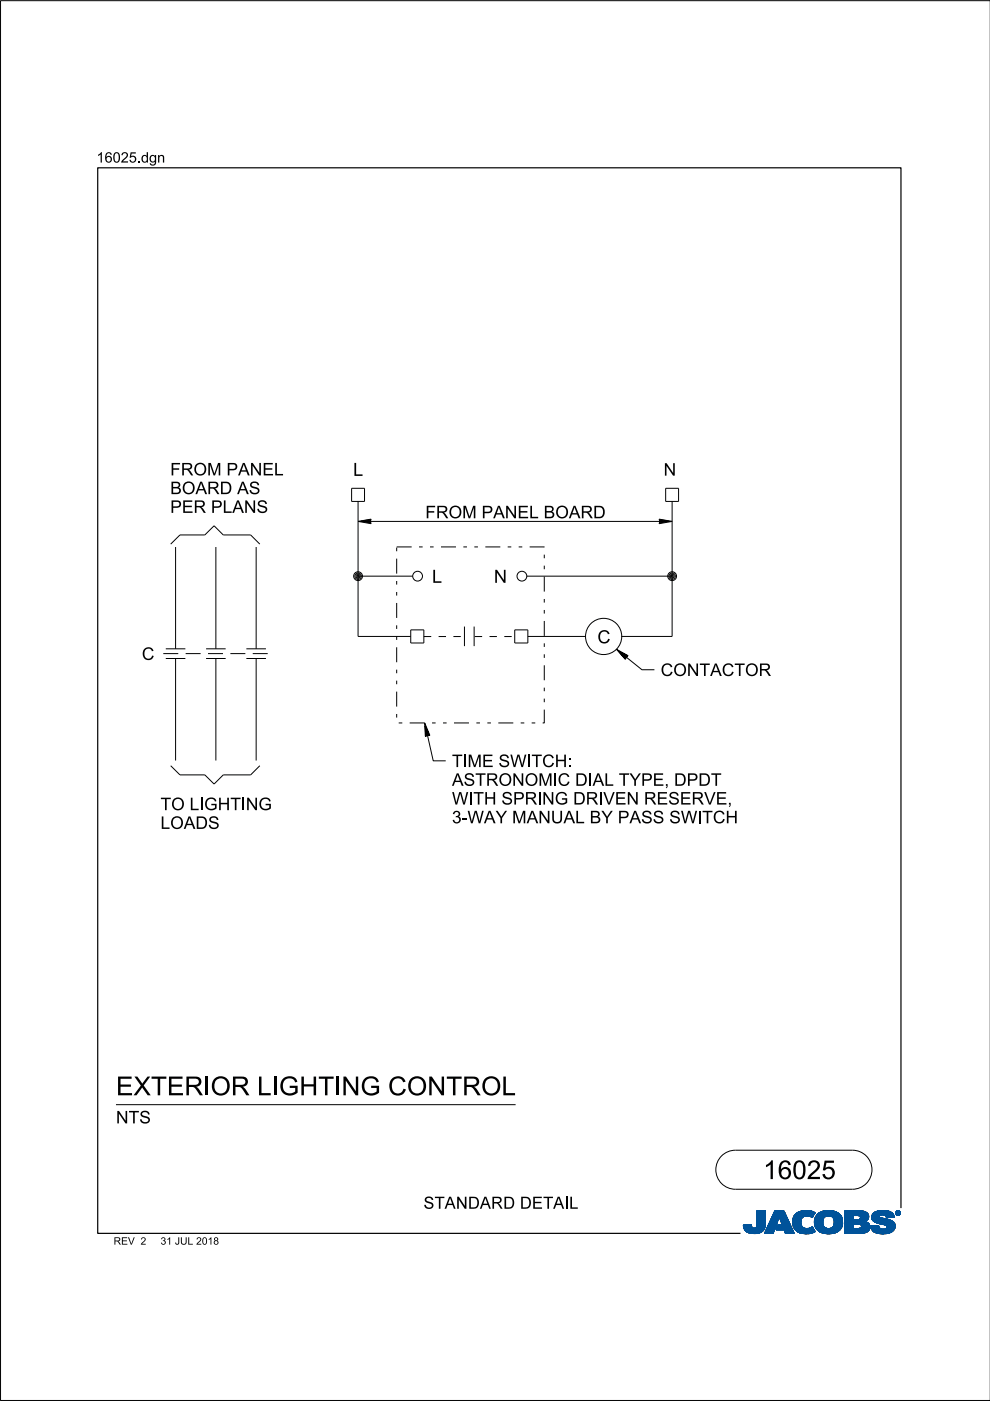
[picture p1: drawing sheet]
<svg xmlns="http://www.w3.org/2000/svg" width="210mm" height="297mm" viewBox="0 0 210 297" stroke-linecap="round" stroke-linejoin="round" font-family="sans-serif">
<defs><g id="words">
<g font-size="4">
<text x="24.6" y="232.2">EXTERI</text>
<text x="44.6" y="232.2">OR LI</text>
<text x="59.1" y="232.2">GH</text>
<text x="72.4" y="232.2">N</text>
<text x="76.4" y="232.2">G CON</text>
<text x="94.6" y="232.2">TROL</text>
<text x="161.8" y="250">16025</text>
</g>
<g font-size="2.8">
<text x="74.9" y="100.9">L</text>
<text x="91.6" y="123.6">L</text>
<text x="104.7" y="123.6">N</text>
<text x="126.7" y="136.4">C</text>
</g>
<g font-size="2.6">
<text x="36.1" y="100.8">FROM</text>
<text x="48" y="100.8">PAN</text>
<text x="55.6" y="100.8">EL</text>
<text x="140.7" y="100.8">N</text>
<text x="36.1" y="104.8">BOARD AS</text>
<text x="36.1" y="108.7">PER PLAN</text>
<text x="54.4" y="108.7">S</text>
<text x="90.2" y="109.9">FROM</text>
<text x="102.1" y="109.9">PAN</text>
<text x="109.7" y="109.9">ELBOARD</text>
<text x="30.1" y="139.9">C</text>
<text x="140.1" y="143.3">CON</text>
<text x="148.3" y="143.3">TACTOR</text>
<text x="95.8" y="166.6">ASTRON</text>
<text x="99.1" y="162.6">M</text>
<text x="102.2" y="162.6">E SW I</text>
<text x="111.2" y="166.6">OM</text>
<text x="112.7" y="162.6">TCH</text>
<text x="117.2" y="166.6">I</text>
<text x="118.2" y="166.6">C DI</text>
<text x="120.3" y="162.6">:</text>
<text x="125.6" y="166.6">ALTYPE,DPDT</text>
<text x="34" y="171.8">TO LI</text>
<text x="43.3" y="171.8">GH</text>
<text x="52.1" y="171.8">N</text>
<text x="54.8" y="171.8">G</text>
<text x="100.3" y="170.6">TH</text>
<text x="106.3" y="170.6">SPRI</text>
<text x="114.9" y="170.6">N</text>
<text x="117.6" y="170.6">G DRI</text>
<text x="127.9" y="170.6">VEN</text>
<text x="136.5" y="170.6">RESERVE,</text>
<text x="34" y="175.7">LOADS</text>
<text x="95.8" y="174.6">3-</text>
<text x="99.1" y="174.6">W AY M</text>
<text x="111.7" y="174.6">AN</text>
<text x="116.8" y="174.6">UALBY PASS SW I</text>
<text x="148.9" y="174.6">TCH</text>
<text x="24.6" y="238.2">N</text>
<text x="27.3" y="238.2">TS</text>
<text x="89.8" y="256.3">STAN</text>
<text x="99.2" y="256.3">DARD DETAI</text>
<text x="120.6" y="256.3">L</text>
</g>
<g font-size="2.2">
<text x="20.5" y="34.5">16025.</text>
<text x="29.9" y="34.5">dgn</text>
</g>
<g font-size="1.6">
<text x="24.1" y="263.9">REV</text>
<text x="29.8" y="263.9">2</text>
<text x="34" y="263.9">31JUL2018</text>
</g>
</g></defs>
<g fill="none" stroke="#00539a" stroke-width=".21">
<path d="M157.6 259.8h1.7M157.6 259.9h1.7M157.6 259.9l1.7 .1M157.6 260h1.8M158.1 259.7h1.2M159.3 259.7h-1.7l.1 .7M159.3 259.7h-.9M159.3 259.7l.1 .3M159.4 260l.1 .3M160.4 260l-.2 .3h2M160.5 259.6h1.8M160.5 259.6l-.1 .4"/>
<path d="M160.5 259.7h1.8M160.5 256.7v2.9M160.5 256.9h1.8M160.5 257.5h1.8M160.5 256.7h1.8v2.7M160.5 256.8h1.8M160.5 256.8l1.8 .1M160.5 256.9l1.8 .1M160.5 257h1.8M160.5 257.1h1.8M160.5 257.2h1.8M160.5 257.2l1.8 .1"/>
<path d="M160.5 257.3h1.8M160.5 257.4h1.8M160.5 257.4l1.8 .1M160.5 257.6h1.8M160.5 257.6l1.8 .1M160.5 257.7h1.8M160.5 257.8h1.8M160.5 257.9h1.8M160.5 258h1.8M160.5 258.1h1.8M160.5 258.1l1.8 .1M160.5 258.2h1.8"/>
<path d="M160.5 258.3h1.8M160.5 258.3l1.8 .1M160.5 258.4h1.8M160.5 258.5h1.8M160.5 258.5l1.8 .1M160.5 258.6h1.8M160.5 258.6l1.8 .1M160.5 258.7h1.8M160.5 258.8h1.8M160.5 258.9h1.8M160.5 259h1.8M160.5 259.1h1.8"/>
<path d="M160.5 259.2h1.8M160.5 259.3h1.8M160.5 259.8h1.8M162.2 260h-1.8M162.2 259.9v.3M162.2 259.9h-1.8M162.2 259.8h-1.7M162.3 259.4l-.1 .5M162.3 259.4v-2.7h-1.8v2.9M162.3 259.5h-1.8M162.3 259.6h-1.8M162.3 256.7l-1.8 .1"/>
<path d="M162.3 259.4h-1.8M163.7 258.1h3.1M163.7 258h3.1M163.7 257.9h3M163.8 257.8h2.9M163.8 257.7h2.9M163.8 257.7h2.8M163.9 257.6h2.7M163.9 257.5h2.7M164 257.4h2.5M164 257.3h2.5M164.1 257.2h2.3"/>
<path d="M164.1 257.1h2.3M164.1 257h2.3M164.2 257h2.1M164.2 256.9h2.1M164.2 256.8h2.1M164.3 256.7h1.9l2.2 4.8h-1.9l-.3-.8h-1.7l.4-1h1l-.7-1.7-1.3 3.5h-1.8zM164.5 260h-1.7M164.5 259.9l-1.7 .1M164.5 259.9h-1.7M164.5 259.8l-1.7 .1M164.6 259.8h-1.7M164.6 259.7l-1.7 .1"/>
<path d="M164.6 259.7h-1.7M164.6 259.6h-1.7M164.6 259.5l-1.6 .1M164.7 259.5h-1.7M164.7 259.4l-1.7 .1M164.7 259.4h-1.7M164.7 259.3l-1.6 .1M164.7 259.3h-1.6M164.8 259.2l-1.7 .1M164.8 259.2h-1.7M164.8 259.1l-1.6 .1M164.8 260h2.9"/>
<path d="M164.8 259.1h-1.6M164.8 259.9h2.9M164.8 259l-1.6 .1M164.9 259.9h2.7M164.9 259h-1.7M164.9 259.8h2.7M164.9 258.9h-1.6M164.9 258.8h-1.6M164.9 259.7h2.7M164.9 259.7l-.4 1 3.6 .1M165 258.7h-1.6M165 258.6l-1.6 .1"/>
<path d="M165 258.6h-1.6M165 258.5l-1.6 .1M165 258.5h-1.6M165.1 258.4l-1.6 .1M165.1 258.4h-1.6M165.1 258.3l-1.6 .1M165.1 258.3h-1.6M165.1 258.2l-1.5 .1M165.1 258.2h-1.5M165.2 258.1l-1.6 .1M165.2 258.1h-1.6M165.2 258l.7 1.7h-1"/>
<path d="M165.2 258l.7 1.7M165.3 258.1h1.5M165.3 258.1l1.6 .1M165.3 258.2h1.6M165.3 258.2l1.6 .1M165.3 258.3h1.6M165.4 258.3l1.6 .1M165.4 258.4h1.6M165.4 258.4l1.6 .1M165.4 258.5h1.6M165.4 258.5l1.7 .1M165.4 258.6h1.7"/>
<path d="M165.5 258.6l1.6 .1M165.5 258.7h1.6M165.5 258.8h1.7M165.5 258.9h1.7M165.6 258.9h1.6M165.6 259h1.7M165.6 259l1.7 .1M165.6 259.1h1.7M165.6 259.1l1.7 .1M165.7 259.2h1.7M165.7 259.2l1.7 .1M165.7 259.3h1.7"/>
<path d="M165.7 259.3l1.7 .1M165.7 259.4h1.7M165.8 259.4l1.7 .1M165.8 259.5h1.7M165.8 259.5l1.7 .1M165.8 259.6h1.7M166.2 256.7l2.2 4.8M166.2 256.8l-1.9-.1-2.2 4.8h1.8l1.3-3.5M168 258.9l.4 1.5M168 258.9h1.8M168 259h1.8M168 259.1h1.8"/>
<path d="M168 259.2h1.8M168 259.2l1.8 .1M168 259.3h1.8M168 259.3l1.8 .1M168.1 259.4h1.8M168.1 259.5h1.7M168.1 259.4l1.7 .1M168.1 259.5l1.8 .1M168.1 259.6h1.8M168.1 259.7h1.8M168.1 259.7l1.8 .1M168.1 259.8h1.8"/>
<path d="M168.1 259.8l1.8 .1M168.2 260h1.8M168.2 259.9h1.8M168.3 258l-.3 .9M168.9 257.3l-.6 .7M169.1 257.1h3.6M169.2 257h3.4M169.4 256.9h3.1M169.5 256.9h2.9M169.8 256.8h2.4M169.8 259.1a1.33 1.33 0 0 0 .8 1.4 1.33 1.33 0 0 0 1.5-.3l.2-.1M169.8 259.1h-1.8"/>
<path d="M169.8 259l-1.8 .1M169.9 258.8l-1.9 .1M169.9 258.8h-1.9M169.9 258.7h-1.9M169.9 258.6h-1.8M169.9 258.6l-1.9 .1M169.9 258.5l-1.8 .1M169.9 258.5h-1.8M169.9 258.4l-1.8 .1M170 258.4h-1.9M170 258.4l-.2 .7M170 258.3l-1.8 .1"/>
<path d="M170 258.3h-1.8M170 258.2l-1.8 .1M170.1 258.2h-1.9M170.1 258.1l-.1 .3M170.1 258.1l-1.9 .1M170.2 258.1h-2M170.3 258h-2.1M170.3 256.7l-1.4 .5M170.3 256.7h1.5M170.3 256.7a4 4 0 0 1 2.5 .4M170.4 258h-2.1M170.4 257.9h-2.1"/>
<path d="M170.6 257.8l-2.3 .1M170.6 257.9l-.5 .2M170.8 257.8h-2.5M171.4 257.8h1M171.5 256.7l-1.7 .1M171.5 256.7l.6 .1M171.7 257.8h.7M171.8 257.9h.6M171.9 258h.4M172.1 258.1h.2M172.2 258.1h.1M172.3 258h-.3"/>
<path d="M172.4 257.7l-4 .1M172.5 257.7h-4.1M172.5 257.6l-4 .1M172.5 257.6h-4M172.6 257h-3.3M172.6 257.5l-4.1 .1M172.6 257.5h-4M172.6 257.4l-4 .1M172.7 257.4h-4M172.7 259h1.8M172.7 259.2h1.8M172.7 259.3h1.8"/>
<path d="M172.7 259.3l1.8 .1M172.7 259.4h1.8M172.7 257.3l-3.9 .1M172.7 259.5h1.8M172.7 259.5l1.8 .1M172.7 259.6h1.8M172.7 259.7h1.8M172.7 258.6h1.8M172.7 257.3h-3.9M172.8 259.8h1.8M172.8 257.2l-3.9 .1M172.8 259.9h1.8"/>
<path d="M172.8 259.9l.3 .6M172.8 259.8l1.8 .1M172.8 259.9l1.8 .1M172.8 257.2h-3.9M172.8 260h1.8M172.8 257.1l-.6 1.1a1.75 1.75 0 0 0-1.6-.3M172.9 257.1l-3.9 .1M173 257.8l-.3 1.3h1.8M173 257.8h5.3M173.1 257.7h5.2M173.1 257.7h5.1M173.1 257.6h5.1"/>
<path d="M173.2 257.6h4.9M173.2 257.5h4.8M173.4 257.4h4.6M173.4 257.4h4.5M173.5 257.3h4.4M173.6 257.2l4.2 .1M173.6 257.2h4.1M173.7 257.1l4 .1M173.8 257.1h3.8M173.9 257h3.5M174 257h3.3M174.1 256.9h3.2"/>
<path d="M174.2 256.9h2.8M174.4 256.8h2.6M174.5 259h-1.8M174.5 259.2a1.15 1.15 0 0 0 1.3 1.3M174.5 259.2l-1.8-.1 .1 .8M174.5 258.9l-1.8 .1M174.5 258.9h-1.8M174.5 258.8l-1.8 .1M174.5 258.7l-1.8 .1M174.5 258.7h-1.8M174.5 258.6l-1.8 .1M174.5 258.5l-1.8 .1"/>
<path d="M174.6 258.5h-1.9M174.6 256.8h1.9M174.6 258.4l-.1 .8M174.6 258.4h-1.8M174.6 258.4l-1.9 .1M174.6 258.3l-1.8 .1M174.6 258.3h-1.8M174.7 258.2h-1.9M174.7 258.1l-.1 .3M174.8 258.1l-2 .1M174.8 258.1h-1.9M174.9 256.7a3.2 3.2 0 0 1 3.6 1.4l.1 .8-.1 1.1"/>
<path d="M174.9 258l-1.9 .1M175 258h-2M175.1 257.9l-.4 .2M175.1 257.9h-2.1M175.2 257.9h-2.2M175.5 256.7h.7M175.7 257.8l-.6 .1M175.7 257.8l.6 .1M175.7 257.8h-2.7M176 257.8h2.4M176.2 257.9h2.2M176.3 257.9l.5 .5"/>
<path d="M176.4 258h2M176.4 256.7h-1.5a2.68 2.68 0 0 0-1.9 1.1M176.5 258l2 .1M176.5 258.1h2M176.6 258.1h1.9M176.6 258.2h1.9M176.7 258.2l1.8 .1M176.7 258.3h1.8M176.7 258.3l1.9 .1M176.7 259.9h1.8M176.7 258.4h1.9M176.8 258.4l.1 .5"/>
<path d="M176.8 258.4l1.8 .1M176.8 258.5h1.8M176.8 258.6h1.8M176.9 258.8h1.7M176.9 258.8l1.8 .1M176.9 258.7h1.7M176.9 259.4h1.8M176.9 259.2l1.8 .1M176.9 259.1h1.8M176.9 259.2h1.8M176.9 258.9v.3M176.9 259.2a1.11 1.11 0 0 1-1.1 1.3"/>
<path d="M176.9 259h1.8M176.9 258.9h1.8M176.9 259.3h1.8M176.9 259.3l1.8 .1M178 257.4l-4.7 .1M178.4 257.9h-2.1l.5 .5M178.5 259.7l-1.7 .1M178.5 259.8l-1.8 .1M178.5 259.8h-1.7M178.5 260l-.2 .5M178.5 259.9l-1.8 .1M178.5 260h-1.8"/>
<path d="M178.6 259.7h-1.8M178.6 258.5l-1.8 .1M178.6 259.6h-1.8M178.6 259.5l-1.8 .1M178.6 259.5h-1.8M178.7 259.4h-1.8M179.1 259.7h1.8M179.1 259.5h5.2M179.1 256.9h4.4M179.1 257.5h5M179.1 256.8h4M179.1 256.8h3.4"/>
<path d="M179.1 257h4.5M179.1 257.1h4.7M179.1 257.1l4.7 .1M179.1 257.2h4.8M179.1 257.2l4.8 .1M179.1 257.3h4.8M179.1 257.3l4.9 .1M179.1 257.4h4.9M179.1 257.4l5 .1M179.1 257.6h5M179.1 257.6l5 .1M179.1 257.7h5"/>
<path d="M179.1 257.7l1.8 .1M179.1 257.8h1.8M179.1 257.9h1.8M179.1 258h1.8M179.1 258.1h1.8M179.1 258.2h1.8M179.1 258.3h1.8M179.1 258.4h1.8M179.1 258.5h1.8M179.1 258.5l1.8 .1M179.1 258.6h4.8M179.1 258.7h4.7"/>
<path d="M179.1 258.7h4.6M179.1 258.8h4.5M179.1 258.9h4.5M179.1 258.9h4.3M179.1 259h4.4M179.1 259l4.5 .1M179.1 259.1h4.6M179.1 259.1l4.7 .1M179.1 259.2h4.8M179.1 259.2l4.9 .1M179.1 259.3h5M179.1 259.3l5.1 .1"/>
<path d="M179.1 259.4h5.1M179.1 259.4l5.1 .1M179.1 259.5l1.8 .1M179.1 259.6h1.8M179.1 259.8h1.8M179.1 259.9h1.8M179.1 260h1.8M180.9 257.7v.9M181.8 259.5h-.9v1v-1M181.8 259.5h.2M181.8 259.5l.8 .3M182.1 257.7l2.1 .1"/>
<path d="M182.2 257.8h2M182.2 259.5l2.1 .1M182.3 258.5h1.7M182.3 258.5l-1.4 .1M182.3 257.9h1.9M182.4 257.9h1.8M182.4 257.9v.1M182.4 257.9l-.4-.2h-1.1v.9M182.4 258h1.8M182.4 258v.3M182.4 258.3l-.1 .2M182.4 259.6h1.9"/>
<path d="M182.4 258.1h1.8M182.4 258.1l1.8 .1M182.4 258.2h1.8M182.5 259.7h1.9M182.5 256.9l1.1 .1M182.5 259.7l1.9 .1M182.6 259.8h1.8M182.6 259.8v.4l-.2 .2M182.7 259.9h1.7M182.9 256.8h-3.8v4.7M183.3 256.9l-4.2-.1v4.7M183.6 257l.4 .4"/>
<path d="M183.9 259.2l.2 .2M184 258.5l-2.1 .1M184 258.5h-1.8M184 257.4l.1 .2M184.1 258.4l-.8 .6 .6 .2M184.1 258.4h-1.8M184.1 258.3l-1.7 .1M184.1 258.3h-1.7M184.1 257.6l.1 .6M184.1 258.2l-1.7 .1M184.1 259.4l.3 .5v.6M184.2 258.2l-.1 .2"/>
<path d="M184.2 258h-1.8M184.4 259.9h-1.7M184.5 260h-1.8M184.6 259.9v.2M184.6 259.9h1.7M184.6 260h1.7M184.8 258.1h1.7M184.8 258l.2 .7M184.8 258h1.7M184.8 258.3h2.5M184.8 258.3l2.8 .1M184.8 258.1l1.8 .1"/>
<path d="M184.8 258.2h2M184.8 258.4h3M184.8 258.4l3.2 .1M184.9 258.2l2.1 .1M184.9 257.6h4.6M184.9 258.5h3.4M184.9 258.5l3.6 .1M184.9 258.6h3.7M184.9 257.5h4.5M185 257.5h4.4M185 258.6l3.7 .1M185 258.7h3.9"/>
<path d="M185 258.7l.6 .4M185 257.4h4.3M185 257.4h4.4M185.1 258.7l3.9 .1M185.1 258.8h.7M185.1 257.3h4.1M185.2 258.9h.6M185.2 258.9l4.1 .1M185.3 257.2h3.9M185.3 259h4M185.3 257.1l3.8 .1M185.4 257.1h3.7"/>
<path d="M185.4 259l4 .1M185.5 257h3.5M185.5 259.1h4M185.6 259.1l3.9 .1M185.6 259.1l.5 .2M185.7 259.2h3.9M185.7 256.9h3M185.8 259.2l3.8 .1M185.8 258.9h3.4M185.9 258.8h3.2M185.9 256.8h2.7M185.9 256.8l-.8 .5-.3 .7"/>
<path d="M185.9 256.8l.7-.1a3.3 3.3 0 0 1 2.7 .6h-4.2M186 259.3h3.6M186.1 256.8h2.3M186.1 259.4h3.6M186.1 259.3l1.5 .4 .4 .2M186.3 259.8l-.5 .1M186.3 259.8l-1.7 .1M186.3 259.8v.3M186.3 259.4h3.4M186.4 257.9h-1.6M186.4 257.9l.1 .1M186.5 257.9h-1.7"/>
<path d="M186.5 257.8h-1.7M186.5 258v.1M186.5 257.8l-.1 .1M186.5 257.7h-1.6M186.5 259.4l3.2 .1M186.5 258.1l.1 .1M186.6 257.6l-1.7 .1M186.6 258.2l.4 .1M186.7 256.7h.8M186.7 259.5h3M186.9 257.6h-2M186.9 259.5l2.9 .1"/>
<path d="M187 258.3l1.7 .4 .9 .6M187.2 259.6h2.6M187.3 257.6h2.2M187.4 259.7h2.4M187.6 257.6l1.9 .1M187.6 259.7h2.2M187.6 257.7h2M187.7 257.7a1.07 1.07 0 0 0-1.2 .1M187.7 257.7l.1 .1M187.7 257.8h1.9M187.8 257.8h1.7M187.8 256.7h-1.3"/>
<path d="M187.8 257.8l.1 .4M187.8 257.9h1.7M187.8 257.9h1.8M187.9 258h1.7M187.9 258l1.7 .1M187.9 258.1h1.1M187.9 258.1h1.7M187.9 259.9h1.9M188 259.9l.1 .2M188 260h1.8M188.1 257h-2.6M188.2 257h.6"/>
<path d="M188.7 256.9h-2.9M189.3 257.3l.3 .8-1.7 .1M189.6 259.3l.2 .4v.6M189.8 259.9l-1.8 .1M189.8 259.8h-2.1M189.8 259.8h-1.9M189.9 257.2v.1M189.9 257.1h.1M189.9 257.2h.1M189.9 257.3h.1M189.9 257.3l.2 .3M190 257.4h.1"/>
<path d="M190 257.4l.1 .1M190 257.5h.2M190 257.2v.1M190 257.2l.2 .3M190 257.3l.2 .2M190 257.1h-.1M190 257h-.1M190.1 257h-.2M190.1 257.5l.2 .1M190.1 256.9h-.1M190.1 257.6h.6M190.2 256.8l-.1 .1"/>
<path d="M190.2 257.5l.2 .1M190.2 257.5l-.1 .1M190.2 257.6h.4M190.2 256.9h.4M190.2 256.9h.4l-.1 .3 .2 .3-.3-.3-.2 .3zM190.2 256.9v.6l.1-.3 .3 .3M190.2 257h.4M190.2 257.1h.1M190.2 257.1h.5M190.2 257.2h.5M190.2 257.2l.3 .1M190.2 257.3h.1"/>
<path d="M190.2 257.4h.1M190.2 257.4l.1 .1M190.2 256.8h-.1M190.3 257h.2v.1l-.2 .1zM190.3 257v.2M190.3 257h-.1M190.4 257.2l.2 .3M190.4 257.6h.1M190.4 256.8h-.2l-.2 .4M190.4 256.7a.5 .5 0 0 1 .5 .5 .5 .5 0 0 1-.5 .5M190.4 256.8l.4 .2v.2M190.4 256.7a.5 .5 0 0 0-.5 .5 .5 .5 0 0 0 .5 .5l-.3-.1"/>
<path d="M190.4 256.8l.3 .1 .1 .3M190.4 256.7l-.4 .2-.1 .3M190.4 256.7v.1M190.4 257.6v.1M190.4 256.7l.3 .1 .2 .4M190.4 257h-.1l.1 .2M190.4 257l.2 .1-.2 .1M190.4 257h.1M190.5 257.3h.1M190.5 257.3l.1 .1M190.5 257.2l.2 .3M190.5 257.4h.1"/>
<path d="M190.5 257.1h.2M190.5 257.4l.2 .1M190.5 257l-.1 .2M190.5 256.7h-.3M190.6 257.5h.2M190.6 256.8h.1M190.6 257.1l-.1 .1M190.7 257.1h-.1M190.7 257.1l-.2 .1M190.7 257.1l-.5-.2v.6l.1-.3M190.7 257h-.1M190.7 256.8l.1 .1"/>
<path d="M190.7 256.8h-.6M190.7 256.9h.2M190.8 257h.1M190.8 257.6h-.2M190.8 257.2v.2l-.4 .2M190.8 257.2l-.1 .3-.3 .1M190.8 257.1h.1M190.8 257.2h.1M190.9 257.4l-.2 .1M190.9 257.4h-.1M190.9 257.3l-.1 .1M190.9 257.3h-.1"/>
<path d="M190.9 257.2h.1M190.9 257.2l-.1 .3-.4 .2M190.9 257.1h-.1M157.7 260.1h1.7M157.7 260l1.7 .1M157.7 260.2h1.8M157.7 260.2l1.8 .1M157.7 260.3h1.8M157.7 260.3l1.9 .1M157.7 260.4h4.4M157.7 260.4l.4 .5M157.7 260.4l4.4 .1"/>
<path d="M157.8 260.5h4.3M157.8 260.6h4.3M157.8 260.7h4.2M157.9 260.7h4.1M157.9 260.8h4M158 260.8h3.9M158 260.9h3.9M158.1 260.9h3.3M158.1 261h3.6M158.2 261h3.5M158.3 261.1h3.2M158.4 261.2h3.1"/>
<path d="M158.5 261.2h2.9M158.6 261.3h2.7M158.7 261.4h2.4M158.8 261.4h2.1M159.1 261.5h1.6M159.5 260.3l.3 .1 .4-.1M159.7 261.5h.7M160.9 261.4h.1M161.5 260.9h.2M161.6 261.1h-3.3M162.1 260.3l-2 .1M162.2 260.2l-1.9 .1"/>
<path d="M162.2 260.2a2.25 2.25 0 0 1-2.8 1.3l-.9-.2-.4-.4M162.2 260.2h-1.9M162.2 260.1l-1.8 .1M162.2 260.1h-1.8M162.2 260l-1.8 .1M164 261.4h-1.9M164 261.3l-1.9 .1M164 261.3h-1.8M164 261.2l-1.8 .1M164 261.2h-1.8M164.1 261.1l-1.9 .1M164.1 261.1h-1.8"/>
<path d="M164.1 261l-1.8 .1M164.1 261h-1.8M164.1 260.9l-1.8 .1M164.2 260.9h-1.8M164.2 260.8l-1.8 .1M164.2 260.8h-1.8M164.2 260.7l-1.8 .1M164.2 260.7h-1.7M164.2 260.6l-1.7 .1M164.3 260.6h-1.8M164.3 260.5h-1.8M164.3 260.4l-1.7 .1"/>
<path d="M164.3 260.4h-1.7M164.3 260.3l-1.7 .1M164.4 260.3h-1.8M164.4 260.2l-1.7 .1M164.4 260.2h-1.7M164.4 260.1l-1.7 .1M164.4 260.1h-1.7M164.5 260l-1.8 .1M164.5 260.7h3.5M164.6 260.7h3.4M164.6 260.6h3.4M164.6 260.5h3.4"/>
<path d="M164.6 260.5h3.3M164.6 260.4h3.3M164.7 260.4h3.2M164.7 260.3h3.2M164.7 260.3h3.1M164.7 260.2h3.1M164.8 260.1h3M164.8 260.1h2.9M166.3 260.8h1.8M166.3 260.8l1.8 .1M166.3 260.9h1.8M166.3 260.9l1.8 .1"/>
<path d="M166.3 261h1.9M166.3 261l1.9 .1M166.4 261.1h1.8M166.4 261.1l1.8 .1M166.4 261.2h1.9M166.4 261.2l1.9 .1M166.4 261.3h1.9M166.5 261.3l1.8 .1M166.5 261.4h1.9M166.5 261.5h1.9M166.5 261.5l-.3-.8 .3 .8h1.9M168.2 260l1.9 .1"/>
<path d="M168.2 260.1h1.9M168.2 260.1l1.9 .1M168.2 260.2h2M168.3 260.2l2 .1M168.3 260.3h2.1M168.3 260.3l2.2 .1M168.3 260.4h2.5M168.4 260.4l.6 .7M168.4 260.4l4.1 .1M168.5 260.5h4M168.5 260.6h4M168.6 260.7h4"/>
<path d="M168.6 260.7l4 .1M168.7 260.8h3.9M168.7 260.8l4 .1M168.8 260.9h3.9M168.9 260.9l3.8 .1M168.9 261h3.9M169 261l3.8 .1M169 261.1h3.9M169 261.1a4.2 4.2 0 0 0 3.8 0M169.1 261.1h3.8M169.2 261.2h3.5M169.3 261.3h3.2"/>
<path d="M169.5 261.4h2.8M169.6 261.4h2.6M170 261.5h2M170.6 261.6h.4M171.5 260.4h.9M171.6 260.4h.8M171.8 261.5h-1.5M171.8 260.3h.6M172 260.3h.3M172 260.2h.3M172.1 260.2h.2M172.2 260.1h.1"/>
<path d="M172.3 260.1l.6 1M172.6 261.2l-3.3 .1M172.8 260.1h1.9M172.9 260.1l1.9 .1M172.9 260.2h1.9M172.9 260.2l2 .1M172.9 260.3h2.2M173 260.3l2.1 .1M173 260.4h2.4M173 260.4h5.3M173.1 260.5h5.2M173.1 260.5l.7 .6 .8 .4"/>
<path d="M173.1 260.6h5.2M173.2 260.6h5M173.3 260.7h4.9M173.3 260.7h4.8M173.3 260.8h4.7M173.4 260.9h4.5M173.5 260.9h4.4M173.5 261h4.3M173.6 261h4.2M173.7 261.1h4M173.8 261.1h3.8M173.8 261.2h3.7"/>
<path d="M174 261.2h3.4M174.2 261.4h2.9M174.3 261.4h2.7M175.1 261.5h1.4M175.3 261.6h.4M176.6 260.2h1.9M177 261.4l-1 .2-1.4-.1h2.2M177.3 261.3h-3.3M178.1 260.8h-4.8M178.3 260.5l-.6 .6-.7 .3M178.3 260.4h-2.2M178.4 260.3l-2.2 .1"/>
<path d="M178.4 260.3h-2l-.6 .2M178.5 260.2l-2.1 .1M178.5 260.2h-2M178.5 260.1h-1.9M178.5 260l-1.9 .1M179.1 261.5h3.4M179.1 260.1h1.8M179.1 260.1l1.8 .1M179.1 260.2h1.8M179.1 260.2l1.8 .1M179.1 260.3h1.8M179.1 260.4h1.8"/>
<path d="M182.3 260.4h2.1M182.4 260.4h2M182.4 260.4l-.6 .1M183.1 261.4l-4 .1M183.4 261.3l-4.3 .1M183.5 261.3h-4.4M183.7 261.3h-.1M183.7 261.2l-4.6 .1M183.8 261.2h-4.7M183.9 261.1l-4.8 .1M184 261.1h-4.9M184 261l-4.9 .1"/>
<path d="M184.1 261l-.8 .4-1.1 .1M184.1 261h-5M184.1 260.9l-5 .1M184.2 260.9h-5.1M184.2 260.8l-5.1 .1M184.3 260.8h-5.2M184.3 260.7l-5.2 .1M184.3 260.7h-5.2M184.4 260.6l-5.3 .1M184.4 260.6h-5.3M184.4 260.5h-5.3M184.4 260.5l-.3 .5"/>
<path d="M184.4 260.4l-5.3 .1M184.5 260l-1.8 .1M184.5 260.2l-2 .1M184.5 260.3h-2M184.5 260.1h-1.9M184.5 260.2h-1.9M184.6 260l1.7 .1M184.6 260.1l.1 .3M184.6 260.1h1.8M184.6 260.2h1.8M184.6 260.1l1.8 .1M184.6 260.2l1.8 .1"/>
<path d="M184.7 260.3h1.8M184.7 260.3l1.8 .1M184.7 260.4a2.52 2.52 0 0 0 2.7 1.2M184.7 260.4h1.9M184.7 260.5h2M184.7 260.5h2.1M184.8 260.6h2.1M184.8 260.6h4.8M184.8 260.7h4.7M184.9 260.8h4.6M184.9 260.8h4.5M185 260.9h4.4"/>
<path d="M185.1 260.9h4.3M185.1 261h4.3M185.2 261.1h4M185.2 261.1h3.9M185.3 261.2h3.7M185.4 261.2h3.5M185.5 261.3h3.4M185.7 261.3h3.1M185.8 261.4h2.7M185.9 261.5h2.4M186.3 260.1a1.08 1.08 0 0 0 1.4 .5M186.4 261.5h1.6"/>
<path d="M186.6 261.6h.9M188 260.4h1.8M188 260.4l-.3 .2M188.1 260.3h1.7M188.1 260.1l-.1 .3M188.1 260.2h1.7M188.3 261.5l-.9 .1M188.9 261.3l-.6 .2M189.3 261.1h-4.1M189.4 260.9l-.5 .4M189.6 260.7h-4.8M189.7 260.6h-2"/>
<path d="M189.7 260.5h-1.9M189.7 260.5h-1.8M189.7 260.4h-1.7M189.7 260.3h-1.6M189.8 260.2h-1.7M189.8 260.3l-.4 .6M189.8 260.1h-1.7M189.8 260h-1.7"/>
<circle cx="190.4" cy="257.2" r=".51"/>
<circle cx="190.4" cy="257.2" r=".42"/>
</g>
<g fill="none" stroke="#000" stroke-width=".21">
<path d="M210 .1h-209.9v296.8h209.9M36.2 115.4l2-2h5.2l2-1.9 1.9 1.9h5.8l2 2M37.2 116v21.6M45.8 116v21.6M54.3 116v21.6M74.5 103.5h2.8v2.8h-2.8zM75.9 106.3v28.6h11.2M75.9 110.5h66.6M76.5 110.5l2.1-.3v.7zM77.1 110.5l1.3-.2v.5zM77.6 110.5l.7-.1v.3zM78.3 110.4v.2l-.4-.1"/>
<path d="M78.7 110.1l-2.8 .4M78.7 110.1l-.1 .5 .1 .4-2.8-.5M139.7 110.1l.2 .5-.2 .4 2.8-.5M139.7 110.1l2.8 .4M139.8 110.2l2.1 .3-2.1 .4zM140 110.3l1.4 .2-1.4 .3zM140.1 110.4l.8 .1-.8 .2zM140.1 110.4v.2l.4-.1M141.1 103.5h2.8v2.8h-2.8zM142.5 106.3v28.6h-10.7M35.2 139.6h4.1M35.2 137.6h4.1"/>
<path d="M37.2 139.6v21.6M43.7 139.6h4.1M43.7 137.6h4.1M45.8 139.6v21.6M52.2 139.6h4.2M52.2 137.6h4.2M54.3 139.6v21.6M75.9 122.2h11.6M87.1 133.5h2.8v2.8h-2.8zM98.5 132.8v4.2M100.5 132.8v4.2M109.1 133.5h2.8v2.8h-2.8z"/>
<path d="M111.7 122.2h30.8M111.9 134.9h12.2M132.5 139.8l.6-.8-2.4-1.3 1.8 2.1 .5-.7-1.9-1.1 1.4 1.6 .3-.5-1.3-.7 1 1 .2-.3-.7-.4 .5 .6 .1-.2-.3-.2 3.8 3.1h2.7M90.2 156.1l.9-.2-1-2.6 .1 2.8 .8-.3-.8-1.9v2.1l.6-.3-.5-1.3v1.4l.4-.1-.3-.8v.8l.2-.1-.1-.3 1.4 6h2.6M36.2 162.3l2 2h5.2l2 1.9 1.9-1.9h5.8l2-2M24.6 234.2h84.7M153 245.1l1.3-.9 1.6-.3h24.8a4.1 4.1 0 0 1 4.2 4.1 4.1 4.1 0 0 1-4.2 4.1h-24.8a4.1 4.1 0 0 1-3.8-2.5 4.1 4.1 0 0 1 .9-4.5z"/>
<circle cx="75.9" cy="122.2" r=".22"/>
<circle cx="75.9" cy="122.2" r=".44"/>
<circle cx="75.9" cy="122.2" r=".93"/>
<circle cx="75.9" cy="122.2" r=".68"/>
<circle cx="88.5" cy="122.2" r="1.04"/>
<circle cx="110.7" cy="122.2" r="1.04"/>
<circle cx="128" cy="134.9" r="3.8"/>
<circle cx="142.5" cy="122.2" r=".44"/>
<circle cx="142.5" cy="122.2" r=".68"/>
<circle cx="142.5" cy="122.2" r=".22"/>
<circle cx="142.5" cy="122.2" r=".93"/>
</g>
<path d="M84.1 116h31.3v37.3h-31.3v-37.3" fill="none" stroke="#000" stroke-width=".21" stroke-dasharray="3.2 1.6 .8 1.6 .8 1.6" stroke-linecap="butt"/>
<path d="M34.6 138.6h22.3" fill="none" stroke="#000" stroke-width=".21" stroke-dasharray="3.2 1.6" stroke-linecap="butt"/>
<path d="M89.9 135h8.6M100.7 135h8.4" fill="none" stroke="#000" stroke-width=".21" stroke-dasharray="1.6 1.6" stroke-linecap="butt"/>
<path d="M191 256.1v-220.5h-170.3v225.9h136.3" fill="none" stroke="#000" stroke-width=".25"/>
<g fill="#000">
<path d="M48.9 169.1h2.1v.3h-.9v2.4h-.3v-2.4h-.9z" fill-rule="evenodd"/>
<path d="M95.9 167.9h.3l.5 2.3 .7-2.3h.4l.6 2.3 .5-2.3h.4l-.7 2.7h-.4l-.6-2.3-.7 2.3h-.3z" fill-rule="evenodd"/>
<path d="M95.9 160h2.1v.3h-.9v2.3h-.3v-2.3h-.9z" fill-rule="evenodd"/>
<path d="M67.6 228.3h3.1v.4h-1.3v3.5h-.5v-3.5h-1.3z" fill-rule="evenodd"/>
</g>
<use href="#words"/>
</svg>
